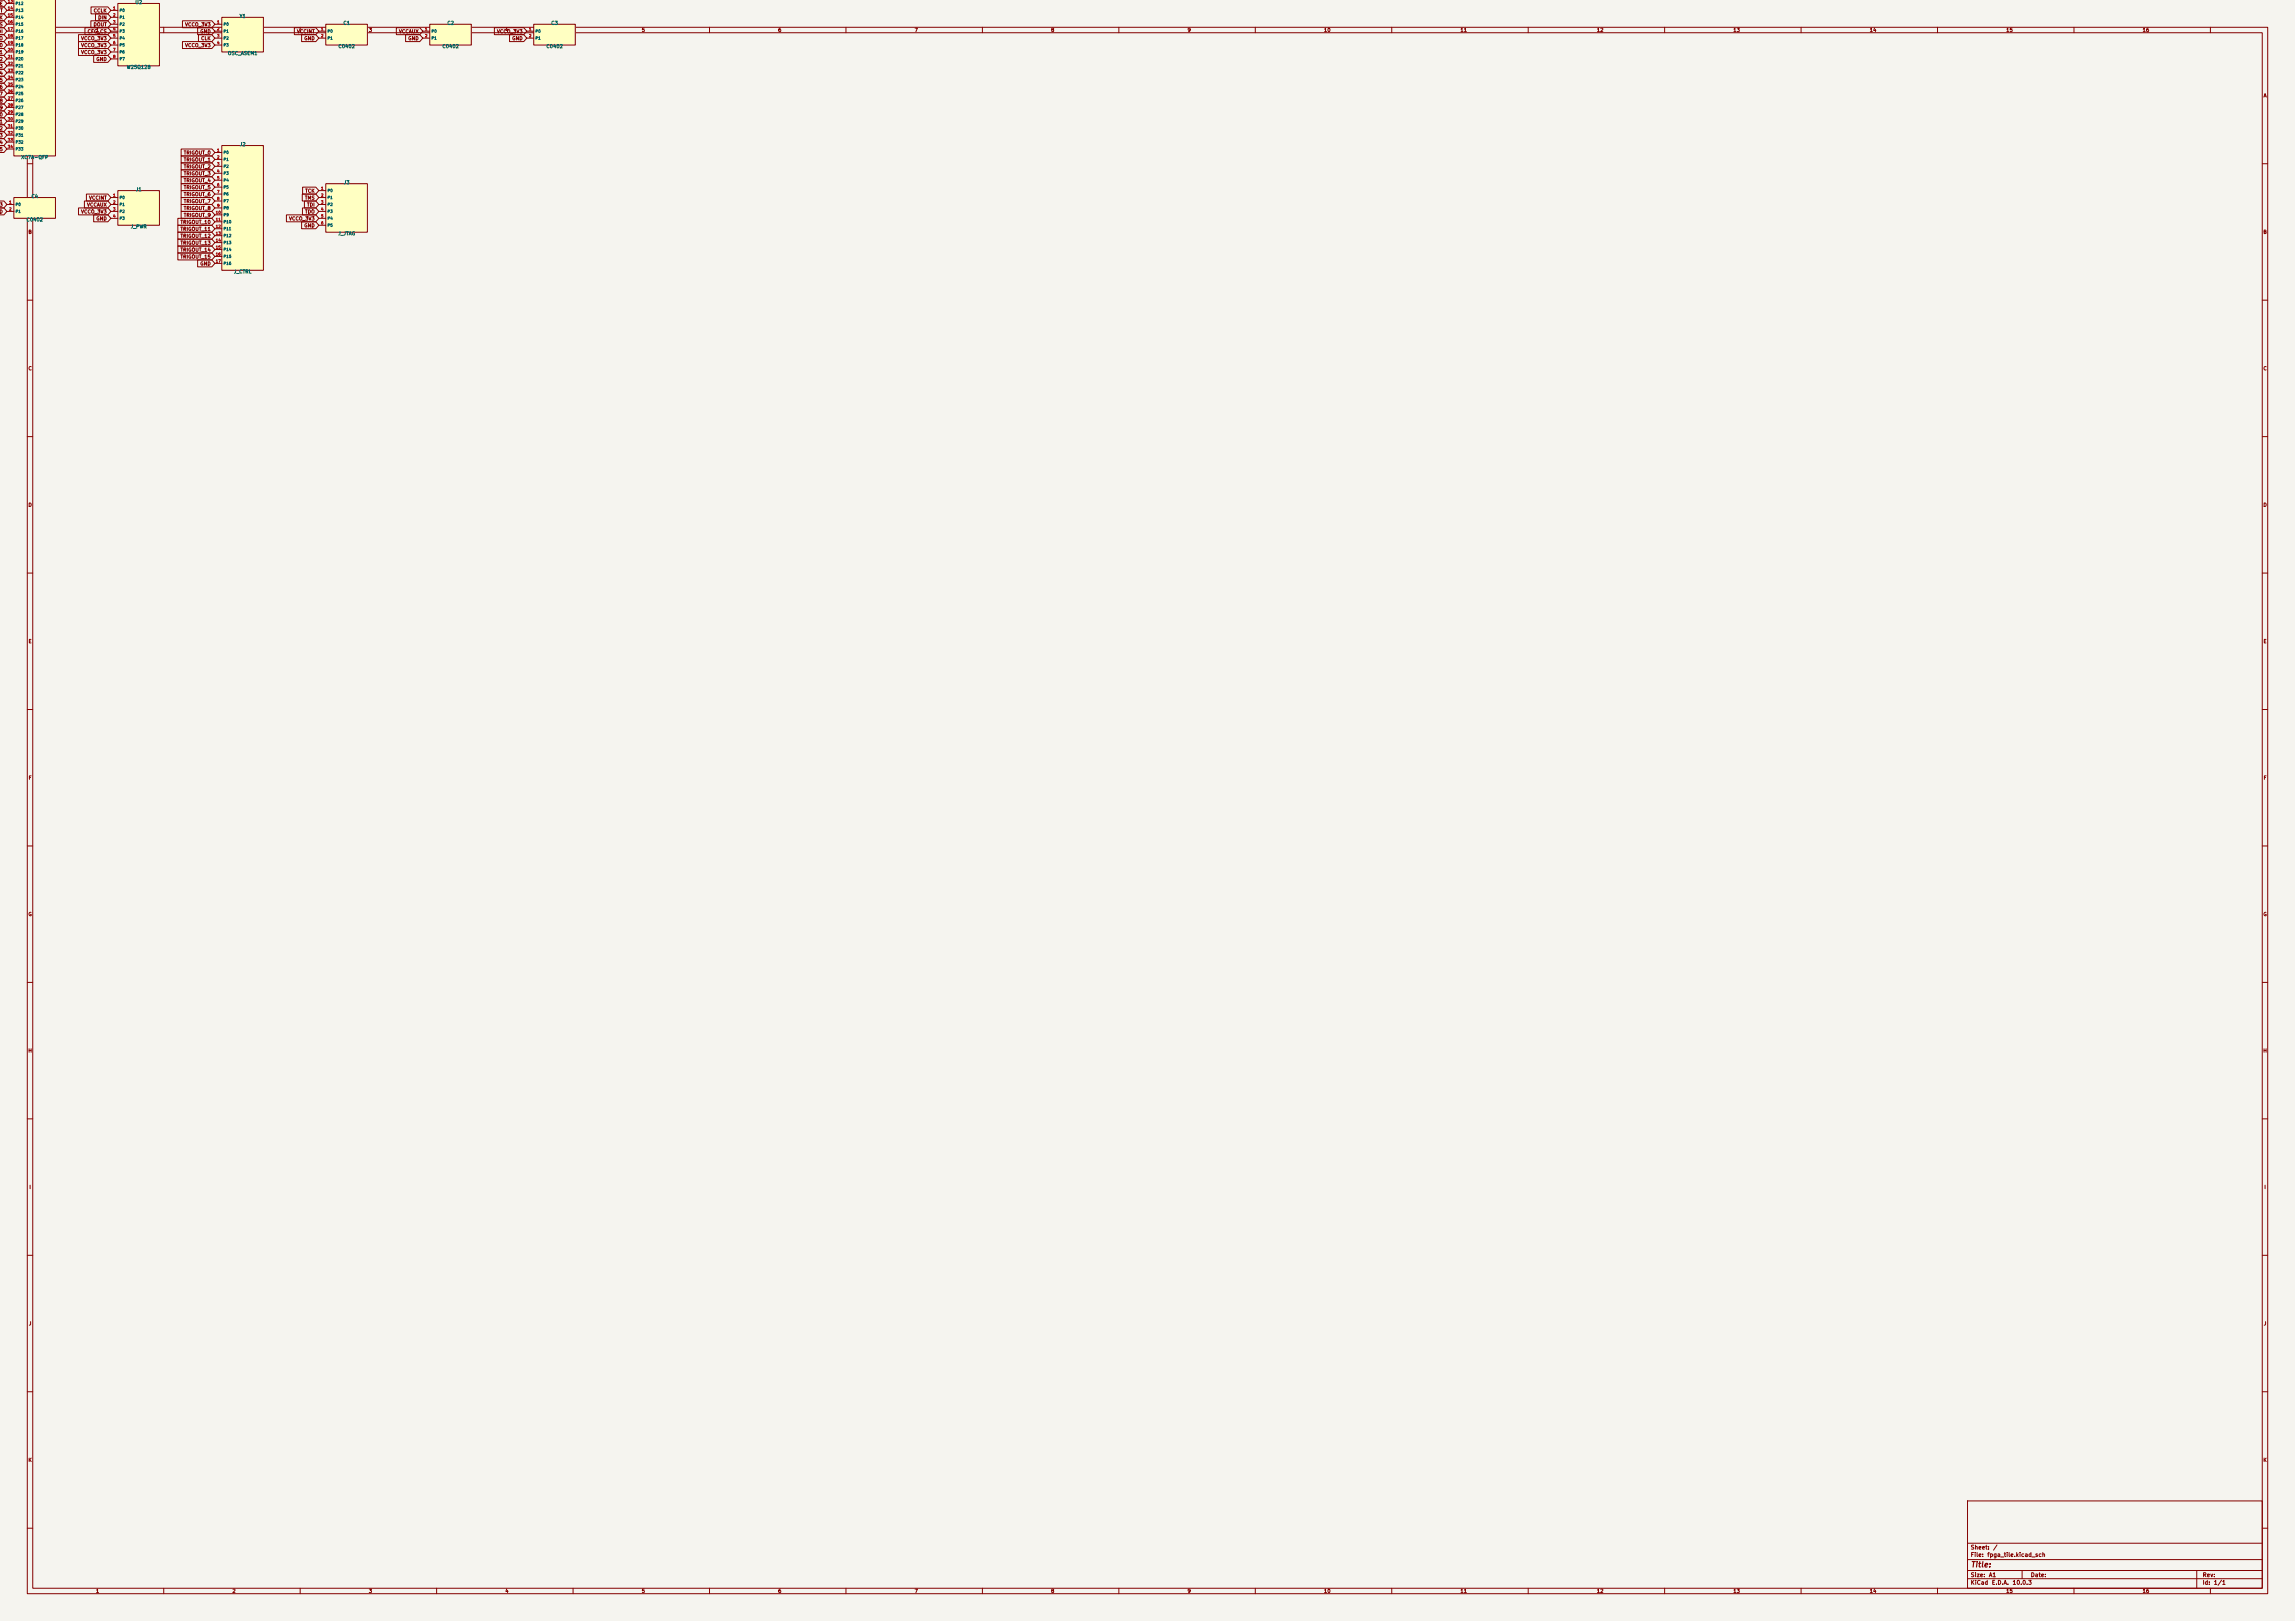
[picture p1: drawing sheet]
<svg xmlns="http://www.w3.org/2000/svg" width="841mm" height="594mm" viewBox="0 0 841 594" stroke-linecap="round" stroke-linejoin="round" font-family="sans-serif">
<defs><g id="words">
<text font-size="2" fill="#840000" x="722" y="574.8">Title:</text>
<g font-size="1.5" fill="#840000">
<text x="722" y="568.2">Sheet:</text>
<text x="730.2" y="568.2">/</text>
<text x="722" y="570.9">File:</text>
<text x="728.1" y="570.9">fpga_tile.kicad_sch</text>
<text x="722" y="581.1">KiCad</text>
<text x="722" y="578.3">Size:</text>
<text x="728.7" y="578.3">A1</text>
<text x="729.7" y="581.1">E.D.A.</text>
<text x="737.3" y="581.1">10.0.3</text>
<text x="744" y="578.3">Date:</text>
<text x="807" y="578.3">Rev:</text>
<text x="807" y="581.1">Id:</text>
<text x="811.1" y="581.1">1/1</text>
</g>
<g font-size="1.3" fill="#840000">
<text x="-.7" y="4.9">IT</text>
<text x="-.2" y="2.3">E</text>
<text x="34.2" y="4.9">CCLK</text>
<text x="-.4" y="7.4">K</text>
<text x="-.3" y="10">S</text>
<text x="34.1" y="10">DOUT</text>
<text x="35" y="12">1</text>
<text x="35.8" y="7.4">DIN</text>
<text x="67.7" y="10">VCCO_3V3</text>
<text x="135" y="12">3</text>
<text x="185" y="12">4</text>
<text x="235" y="12">5</text>
<text x="285" y="12">6</text>
<text x="335" y="12">7</text>
<text x="385" y="12">8</text>
<text x="435" y="12">9</text>
<text x="485" y="12">10</text>
<text x="535" y="12">11</text>
<text x="585" y="12">12</text>
<text x="635" y="12">13</text>
<text x="685" y="12">14</text>
<text x="735" y="12">15</text>
<text x="785" y="12">16</text>
<text x="-1" y="12.5">DI</text>
<text x="-.4" y="15">O</text>
<text x="-.3" y="17.6">0</text>
<text x="29.6" y="15">VCCO_3V3</text>
<text x="29.6" y="17.6">VCCO_3V3</text>
<text x="31.9" y="12.5">CFG_CS</text>
<text x="67.7" y="17.6">VCCO_3V3</text>
<text x="73.2" y="12.5">GND</text>
<text x="73.5" y="15">CLK</text>
<text x="108.7" y="12.5">VCCINT</text>
<text x="111.3" y="15">GND</text>
<text x="146.1" y="12.5">VCCAUX</text>
<text x="149.4" y="15">GND</text>
<text x="182" y="12.5">VCCO_3V3</text>
<text x="187.5" y="15">GND</text>
<text x="-.3" y="20.1">1</text>
<text x="-.3" y="22.7">2</text>
<text x="29.6" y="20.1">VCCO_3V3</text>
<text x="35.1" y="22.7">GND</text>
<text x="-.3" y="25.2">3</text>
<text x="-.3" y="27.7">4</text>
<text x="-.3" y="30.3">5</text>
<text x="-.3" y="32.8">6</text>
<text x="-.3" y="35.4">7</text>
<text x="829.3" y="36">A</text>
<text x="-.3" y="37.9">8</text>
<text x="-.3" y="40.4">9</text>
<text x="-.3" y="43">0</text>
<text x="-.3" y="45.5">1</text>
<text x="-.3" y="48.1">2</text>
<text x="-.3" y="50.6">3</text>
<text x="-.3" y="53.1">4</text>
<text x="-.3" y="55.7">5</text>
<text x="67.2" y="56.9">TRIGOUT_0</text>
<text x="67.2" y="59.5">TRIGOUT_1</text>
<text x="67.2" y="62">TRIGOUT_2</text>
<text x="67.2" y="64.6">TRIGOUT_3</text>
<text x="67.2" y="67.1">TRIGOUT_4</text>
<text x="67.2" y="69.6">TRIGOUT_5</text>
<text x="111.7" y="70.9">TCK</text>
<text x="-.3" y="76">3</text>
<text x="31.8" y="76">VCCAUX</text>
<text x="32.5" y="73.5">VCCINT</text>
<text x="67.2" y="74.7">TRIGOUT_7</text>
<text x="67.2" y="72.2">TRIGOUT_6</text>
<text x="67.2" y="77.3">TRIGOUT_8</text>
<text x="111.6" y="73.5">TMS</text>
<text x="112.4" y="76">TDI</text>
<text x="-.4" y="78.5">D</text>
<text x="29.6" y="78.5">VCCO_3V3</text>
<text x="35.1" y="81.1">GND</text>
<text x="66" y="82.3">TRIGOUT_10</text>
<text x="67.2" y="79.8">TRIGOUT_9</text>
<text x="105.8" y="81.1">VCCO_3V3</text>
<text x="111.3" y="83.6">GND</text>
<text x="111.6" y="78.5">TDO</text>
<text x="10.3" y="86">B</text>
<text x="66" y="87.4">TRIGOUT_12</text>
<text x="66" y="90">TRIGOUT_13</text>
<text x="66" y="84.9">TRIGOUT_11</text>
<text x="829.2" y="86">B</text>
<text x="66" y="92.5">TRIGOUT_14</text>
<text x="66" y="95">TRIGOUT_15</text>
<text x="73.2" y="97.6">GND</text>
<text x="10.3" y="136">C</text>
<text x="829.2" y="136">C</text>
<text x="10.3" y="186">D</text>
<text x="829.2" y="186">D</text>
<text x="10.3" y="236">E</text>
<text x="829.3" y="236">E</text>
<text x="10.3" y="286">F</text>
<text x="829.3" y="286">F</text>
<text x="10.3" y="336">G</text>
<text x="829.2" y="336">G</text>
<text x="10.2" y="386">H</text>
<text x="829.2" y="386">H</text>
<text x="10.6" y="436">I</text>
<text x="829.6" y="436">I</text>
<text x="10.4" y="486">J</text>
<text x="829.4" y="486">J</text>
<text x="10.3" y="536">K</text>
<text x="829.2" y="536">K</text>
<text x="35" y="584">1</text>
<text x="85" y="584">2</text>
<text x="135" y="584">3</text>
<text x="185" y="584">4</text>
<text x="235" y="584">5</text>
<text x="285" y="584">6</text>
<text x="335" y="584">7</text>
<text x="385" y="584">8</text>
<text x="435" y="584">9</text>
<text x="485" y="584">10</text>
<text x="535" y="584">11</text>
<text x="585" y="584">12</text>
<text x="635" y="584">13</text>
<text x="685" y="584">14</text>
<text x="735" y="584">15</text>
<text x="785" y="584">16</text>
</g>
<g font-size="1.3" fill="#006464">
<text x="49.4" y="1.8">U2</text>
<text x="87.6" y="6.9">Y1</text>
<text x="125.7" y="9.4">C1</text>
<text x="163.8" y="9.4">C2</text>
<text x="201.9" y="9.4">C3</text>
<text x="123.8" y="17.9">C0402</text>
<text x="161.9" y="17.9">C0402</text>
<text x="200" y="17.9">C0402</text>
<text x="83.4" y="20.5">OSC_ASEM1</text>
<text x="46.3" y="25.6">W25Q128</text>
<text x="87.7" y="53.9">J2</text>
<text x="7.6" y="58.6">XC7A-QFP</text>
<text x="49.6" y="70.4">J1</text>
<text x="125.8" y="67.8">J3</text>
<text x="11.4" y="72.9">C4</text>
<text x="9.5" y="81.4">C0402</text>
<text x="47.7" y="84">J_PWR</text>
<text x="123.8" y="86.5">J_JTAG</text>
<text x="85.6" y="100.5">J_CTRL</text>
</g>
<g font-size="1" fill="#a90000">
<text x="2.7" y="1.2">13</text>
<text x="2.7" y="3.7">14</text>
<text x="41.3" y="3.7">1</text>
<text x="2.7" y="6.3">15</text>
<text x="2.7" y="8.8">16</text>
<text x="2.7" y="11.4">17</text>
<text x="41.3" y="6.3">2</text>
<text x="41.3" y="8.8">3</text>
<text x="41.3" y="11.4">4</text>
<text x="79.4" y="8.8">1</text>
<text x="79.4" y="11.4">2</text>
<text x="117.5" y="11.4">1</text>
<text x="155.6" y="11.4">1</text>
<text x="193.7" y="11.4">1</text>
<text x="2.7" y="13.9">18</text>
<text x="2.7" y="16.4">19</text>
<text x="41.3" y="13.9">5</text>
<text x="41.3" y="16.4">6</text>
<text x="79.4" y="13.9">3</text>
<text x="79.4" y="16.4">4</text>
<text x="117.5" y="13.9">2</text>
<text x="155.6" y="13.9">2</text>
<text x="193.7" y="13.9">2</text>
<text x="2.7" y="19">20</text>
<text x="2.7" y="21.5">21</text>
<text x="41.3" y="19">7</text>
<text x="41.3" y="21.5">8</text>
<text x="2.7" y="24.1">22</text>
<text x="2.7" y="26.6">23</text>
<text x="2.7" y="29.1">24</text>
<text x="2.7" y="31.7">25</text>
<text x="2.7" y="34.2">26</text>
<text x="2.7" y="36.8">27</text>
<text x="2.7" y="39.3">28</text>
<text x="2.7" y="41.8">29</text>
<text x="2.7" y="44.4">30</text>
<text x="2.7" y="46.9">31</text>
<text x="2.7" y="49.5">32</text>
<text x="2.7" y="52">33</text>
<text x="2.7" y="54.5">34</text>
<text x="79.4" y="55.8">1</text>
<text x="79.4" y="58.3">2</text>
<text x="79.4" y="60.9">3</text>
<text x="79.4" y="63.4">4</text>
<text x="79.4" y="66">5</text>
<text x="79.4" y="68.5">6</text>
<text x="79.4" y="71">7</text>
<text x="117.5" y="69.8">1</text>
<text x="3.2" y="74.9">1</text>
<text x="3.2" y="77.4">2</text>
<text x="41.3" y="72.3">1</text>
<text x="41.3" y="74.9">2</text>
<text x="41.3" y="77.4">3</text>
<text x="79.4" y="73.6">8</text>
<text x="79.4" y="76.1">9</text>
<text x="117.5" y="72.3">2</text>
<text x="117.5" y="74.9">3</text>
<text x="117.5" y="77.4">4</text>
<text x="41.3" y="79.9">4</text>
<text x="78.9" y="78.7">10</text>
<text x="78.9" y="81.2">11</text>
<text x="78.9" y="83.7">12</text>
<text x="117.5" y="79.9">5</text>
<text x="117.5" y="82.5">6</text>
<text x="78.9" y="86.3">13</text>
<text x="78.9" y="88.8">14</text>
<text x="78.9" y="91.4">15</text>
<text x="78.9" y="93.9">16</text>
<text x="78.9" y="96.4">17</text>
</g>
<g font-size="1" fill="#006464">
<text x="5.6" y="2">P12</text>
<text x="5.6" y="4.6">P13</text>
<text x="43.7" y="4.6">P0</text>
<text x="5.6" y="7.1">P14</text>
<text x="5.6" y="9.7">P15</text>
<text x="43.7" y="7.1">P1</text>
<text x="43.7" y="9.7">P2</text>
<text x="81.8" y="9.7">P0</text>
<text x="5.6" y="12.2">P16</text>
<text x="5.6" y="14.7">P17</text>
<text x="5.6" y="17.3">P18</text>
<text x="43.7" y="12.2">P3</text>
<text x="43.7" y="14.7">P4</text>
<text x="43.7" y="17.3">P5</text>
<text x="81.8" y="12.2">P1</text>
<text x="81.8" y="14.7">P2</text>
<text x="81.8" y="17.3">P3</text>
<text x="119.9" y="12.2">P0</text>
<text x="119.9" y="14.7">P1</text>
<text x="158" y="12.2">P0</text>
<text x="158" y="14.7">P1</text>
<text x="196.1" y="12.2">P0</text>
<text x="196.1" y="14.7">P1</text>
<text x="5.6" y="19.8">P19</text>
<text x="5.6" y="22.4">P20</text>
<text x="43.7" y="19.8">P6</text>
<text x="43.7" y="22.4">P7</text>
<text x="5.6" y="24.9">P21</text>
<text x="5.6" y="27.4">P22</text>
<text x="5.6" y="30">P23</text>
<text x="5.6" y="32.5">P24</text>
<text x="5.6" y="35.1">P25</text>
<text x="5.6" y="37.6">P26</text>
<text x="5.6" y="40.1">P27</text>
<text x="5.6" y="42.7">P28</text>
<text x="5.6" y="45.2">P29</text>
<text x="5.6" y="47.8">P30</text>
<text x="5.6" y="50.3">P31</text>
<text x="5.6" y="52.8">P32</text>
<text x="5.6" y="55.4">P33</text>
<text x="81.8" y="56.6">P0</text>
<text x="81.8" y="59.2">P1</text>
<text x="81.8" y="61.7">P2</text>
<text x="81.8" y="64.3">P3</text>
<text x="81.8" y="66.8">P4</text>
<text x="81.8" y="69.3">P5</text>
<text x="81.8" y="71.9">P6</text>
<text x="119.9" y="70.6">P0</text>
<text x="5.6" y="75.7">P0</text>
<text x="43.7" y="73.2">P0</text>
<text x="43.7" y="75.7">P1</text>
<text x="81.8" y="74.4">P7</text>
<text x="81.8" y="77">P8</text>
<text x="119.9" y="73.2">P1</text>
<text x="119.9" y="75.7">P2</text>
<text x="5.6" y="78.2">P1</text>
<text x="43.7" y="78.2">P2</text>
<text x="43.7" y="80.8">P3</text>
<text x="81.8" y="79.5">P9</text>
<text x="81.8" y="82">P10</text>
<text x="119.9" y="78.2">P3</text>
<text x="119.9" y="80.8">P4</text>
<text x="119.9" y="83.3">P5</text>
<text x="81.8" y="84.6">P11</text>
<text x="81.8" y="87.1">P12</text>
<text x="81.8" y="89.7">P13</text>
<text x="81.8" y="92.2">P14</text>
<text x="81.8" y="94.7">P15</text>
<text x="81.8" y="97.3">P16</text>
</g>
</g></defs>
<path d="M0 0h841v594h-841z" fill="#f5f4ef" stroke="#f5f4ef" stroke-width=".37"/>
<g fill="none" stroke="#840000" stroke-width=".37">
<path d="M10 10h821v574h-821zM12 12h817v570h-817zM60 10v2M110 10v2M160 10v2M210 10v2M260 10v2M310 10v2M360 10v2M410 10v2M460 10v2M510 10v2"/>
<path d="M560 10v2M610 10v2M660 10v2M710 10v2M760 10v2M810 10v2M10 60h2M829 60h2M10 110h2M829 110h2M10 160h2M829 160h2"/>
<path d="M10 210h2M829 210h2M10 260h2M829 260h2M10 310h2M829 310h2M10 360h2M829 360h2M10 410h2M829 410h2M10 460h2M829 460h2"/>
<path d="M10 510h2M829 510h2M10 560h2M721 550h108v32h-108zM829 560h2M721 578.5h108M721 575.5h108M721 571.5h108M721 565.5h108M741 575.5v3M805 575.5v6.5M60 582v2"/>
<path d="M110 582v2M160 582v2M210 582v2M260 582v2M310 582v2M360 582v2M410 582v2M460 582v2M510 582v2M560 582v2M610 582v2M660 582v2"/>
<path d="M710 582v2M760 582v2M810 582v2"/>
</g>
<path d="M5.1 72.4h15.2v7.6h-15.2z" fill="#ffffc2"/>
<path d="M2.5 74.9h2.6M2.5 77.5h2.6M5.1 72.4h15.2v7.6h-15.2z" fill="none" stroke="#840000" stroke-width=".37"/>
<path d="M119.4 67.3h15.2v17.8h-15.2z" fill="#ffffc2"/>
<path d="M116.8 69.8h2.6M116.8 72.4h2.6M116.8 74.9h2.6M116.8 77.5h2.6M119.4 67.3h15.2v17.8h-15.2zM116.8 80h2.6M116.8 82.5h2.6" fill="none" stroke="#840000" stroke-width=".37"/>
<path d="M81.3 53.3h15.2v45.8h-15.2z" fill="#ffffc2"/>
<g fill="none" stroke="#840000" stroke-width=".37">
<path d="M78.7 55.9h2.6M78.7 58.4h2.6M81.3 53.3h15.2v45.8h-15.2zM78.7 61h2.6M78.7 63.5h2.6M78.7 66h2.6M78.7 68.6h2.6M78.7 71.1h2.6M78.7 73.7h2.6M78.7 76.2h2.6M78.7 78.7h2.6M78.7 81.3h2.6"/>
<path d="M78.7 83.8h2.6M78.7 86.4h2.6M78.7 88.9h2.6M78.7 91.4h2.6M78.7 94h2.6M78.7 96.5h2.6"/>
</g>
<path d="M43.2 69.8h15.2v12.7h-15.2z" fill="#ffffc2"/>
<path d="M40.6 72.4h2.6M40.6 74.9h2.6M40.6 77.5h2.6M43.2 69.8h15.2v12.7h-15.2zM40.6 80h2.6" fill="none" stroke="#840000" stroke-width=".37"/>
<path d="M5.1 -.1h15.2v57.2h-15.2z" fill="#ffffc2"/>
<g fill="none" stroke="#840000" stroke-width=".37">
<path d="M20.3 -.1v57.2h-15.2v-57.1M2.5 1.3h2.6M2.5 3.8h2.6M2.5 6.3h2.6M2.5 8.9h2.6M2.5 11.4h2.6M2.5 14h2.6M2.5 16.5h2.6M2.5 19h2.6M2.5 21.6h2.6M2.5 24.1h2.6M2.5 26.7h2.6"/>
<path d="M2.5 29.2h2.6M2.5 31.7h2.6M2.5 34.3h2.6M2.5 36.8h2.6M2.5 39.4h2.6M2.5 41.9h2.6M2.5 44.4h2.6M2.5 47h2.6M2.5 49.5h2.6M2.5 52.1h2.6M2.5 54.6h2.6"/>
</g>
<path d="M195.6 8.9h15.2v7.6h-15.2z" fill="#ffffc2"/>
<path d="M193 11.4h2.6M193 14h2.6M195.6 8.9h15.2v7.6h-15.2z" fill="none" stroke="#840000" stroke-width=".37"/>
<path d="M43.2 1.3h15.2v22.8h-15.2z" fill="#ffffc2"/>
<path d="M40.6 3.8h2.6M40.6 6.3h2.6M40.6 8.9h2.6M40.6 11.4h2.6M40.6 14h2.6M40.6 16.5h2.6M40.6 19h2.6M43.2 1.3h15.2v22.8h-15.2zM40.6 21.6h2.6" fill="none" stroke="#840000" stroke-width=".37"/>
<path d="M81.3 6.3h15.2v12.7h-15.2z" fill="#ffffc2"/>
<path d="M78.7 8.9h2.6M78.7 11.4h2.6M78.7 14h2.6M78.7 16.5h2.6M81.3 6.3h15.2v12.7h-15.2z" fill="none" stroke="#840000" stroke-width=".37"/>
<path d="M119.4 8.9h15.2v7.6h-15.2z" fill="#ffffc2"/>
<path d="M116.8 11.4h2.6M116.8 14h2.6M119.4 8.9h15.2v7.6h-15.2z" fill="none" stroke="#840000" stroke-width=".37"/>
<path d="M157.5 8.9h15.2v7.6h-15.2z" fill="#ffffc2"/>
<g fill="none" stroke="#840000" stroke-width=".37">
<path d="M1.5 -.1l-1.6 .1h1.5l1.1 1.3-1.1 1.2h-1.5h1.5l1.1 1.3-1.1 1.3h-1.5h1.5l1.1 1.2-1.1 1.3h-1.5h1.5l1.1 1.3-1.1 1.3h-1.5h1.5l1.1 1.2-1.1 1.3h-1.5h1.5l1.1 1.3-1.1 1.2h-1.5h1.5l1.1 1.3-1.1 1.3h-1.5h1.5l1.1 1.2-1.1 1.3h-1.5h1.5l1.1 1.3-1.1 1.3h-1.5h1.5l1.1 1.2-1.1 1.3h-1.5h1.5l1.1 1.3-1.1 1.2h-1.5h1.5l1.1 1.3-1.1 1.3h-1.5h1.5l1.1 1.2-1.1 1.3h-1.5h1.5l1.1 1.3-1.1 1.3h-1.5h1.5l1.1 1.2-1.1 1.3h-1.5h1.5l1.1 1.3-1.1 1.2h-1.5h1.5l1.1 1.3-1.1 1.3h-1.5h1.5l1.1 1.2-1.1 1.3h-1.5h1.5l1.1 1.3-1.1 1.3h-1.5h1.5l1.1 1.2-1.1 1.3h-1.5h1.5l1.1 1.3-1.1 1.2h-1.5h1.5l1.1 1.3-1.1 1.3h-1.5M28.8 12.7h10.7l1.1 1.3-1.1 1.2h-10.7zM28.8 15.2h10.7l1.1 1.3-1.1 1.3h-10.7zM28.8 17.8h10.7l1.1 1.2-1.1 1.3h-10.7zM31.1 10.2h8.4l1.1 1.2-1.1 1.3h-8.4zM33.3 7.6h6.2l1.1 1.3-1.1 1.3h-6.2zM33.4 2.5h6.1l1.1 1.3-1.1 1.3h-6.1zM35 5.1h4.5l1.1 1.2-1.1 1.3h-4.5zM66.9 15.2h10.7l1.1 1.3-1.1 1.3h-10.7zM66.9 7.6h10.7l1.1 1.3-1.1 1.3h-10.7zM72.4 10.2h5.2l1.1 1.2-1.1 1.3h-5.2zM72.7 12.7h4.9l1.1 1.3-1.1 1.2h-4.9z"/>
<path d="M107.9 10.2h7.8l1.1 1.2-1.1 1.3h-7.8zM110.5 12.7h5.2l1.1 1.3-1.1 1.2h-5.2zM145.2 10.2h8.6l1.1 1.2-1.1 1.3h-8.6zM148.6 12.7h5.2l1.1 1.3-1.1 1.2h-5.2zM154.9 11.4h2.6M154.9 14h2.6M157.5 8.9h15.2v7.6h-15.2zM181.2 10.2h10.7l1.1 1.2-1.1 1.3h-10.7zM186.7 12.7h5.2l1.1 1.3-1.1 1.2h-5.2zM34.3 20.3h5.2l1.1 1.3-1.1 1.3h-5.2zM66.4 54.6h11.2l1.1 1.3-1.1 1.2h-11.2zM66.4 57.1h11.2l1.1 1.3-1.1 1.3h-11.2z"/>
<path d="M66.4 59.7h11.2l1.1 1.3-1.1 1.2h-11.2zM0 73.7h1.4l1.1 1.2-1.1 1.3h-1.5h1.5l1.1 1.3-1.1 1.2h-1.4M28.8 76.2h10.7l1.1 1.3-1.1 1.2h-10.7zM30.9 73.7h8.6l1.1 1.2-1.1 1.3h-8.6zM31.7 71.1h7.8l1.1 1.3-1.1 1.3h-7.8zM34.3 78.7h5.2l1.1 1.3-1.1 1.3h-5.2zM66.4 72.4h11.2l1.1 1.3-1.1 1.2h-11.2zM66.4 62.2h11.2l1.1 1.3-1.1 1.3h-11.2zM66.4 64.8h11.2l1.1 1.2-1.1 1.3h-11.2zM66.4 67.3h11.2l1.1 1.3-1.1 1.2h-11.2zM66.4 69.8h11.2l1.1 1.3-1.1 1.3h-11.2zM66.4 74.9h11.2l1.1 1.3-1.1 1.3h-11.2z"/>
<path d="M66.4 77.5h11.2l1.1 1.2-1.1 1.3h-11.2zM105 78.7h10.7l1.1 1.3-1.1 1.3h-10.7zM110.8 71.1h4.9l1.1 1.3-1.1 1.3h-4.9zM110.8 76.2h4.9l1.1 1.3-1.1 1.2h-4.9zM110.9 68.6h4.8l1.1 1.2-1.1 1.3h-4.8zM111.6 73.7h4.1l1.1 1.2-1.1 1.3h-4.1zM65.2 80h12.4l1.1 1.3-1.1 1.2h-12.4zM65.2 85.1h12.4l1.1 1.3-1.1 1.2h-12.4zM65.2 87.6h12.4l1.1 1.3-1.1 1.3h-12.4zM65.2 90.2h12.4l1.1 1.2-1.1 1.3h-12.4zM65.2 92.7h12.4l1.1 1.3-1.1 1.2h-12.4zM65.2 82.5h12.4l1.1 1.3-1.1 1.3h-12.4z"/>
<path d="M72.4 95.2h5.2l1.1 1.3-1.1 1.3h-5.2zM110.5 81.3h5.2l1.1 1.2-1.1 1.3h-5.2z"/>
</g>
<use href="#words"/>
</svg>
